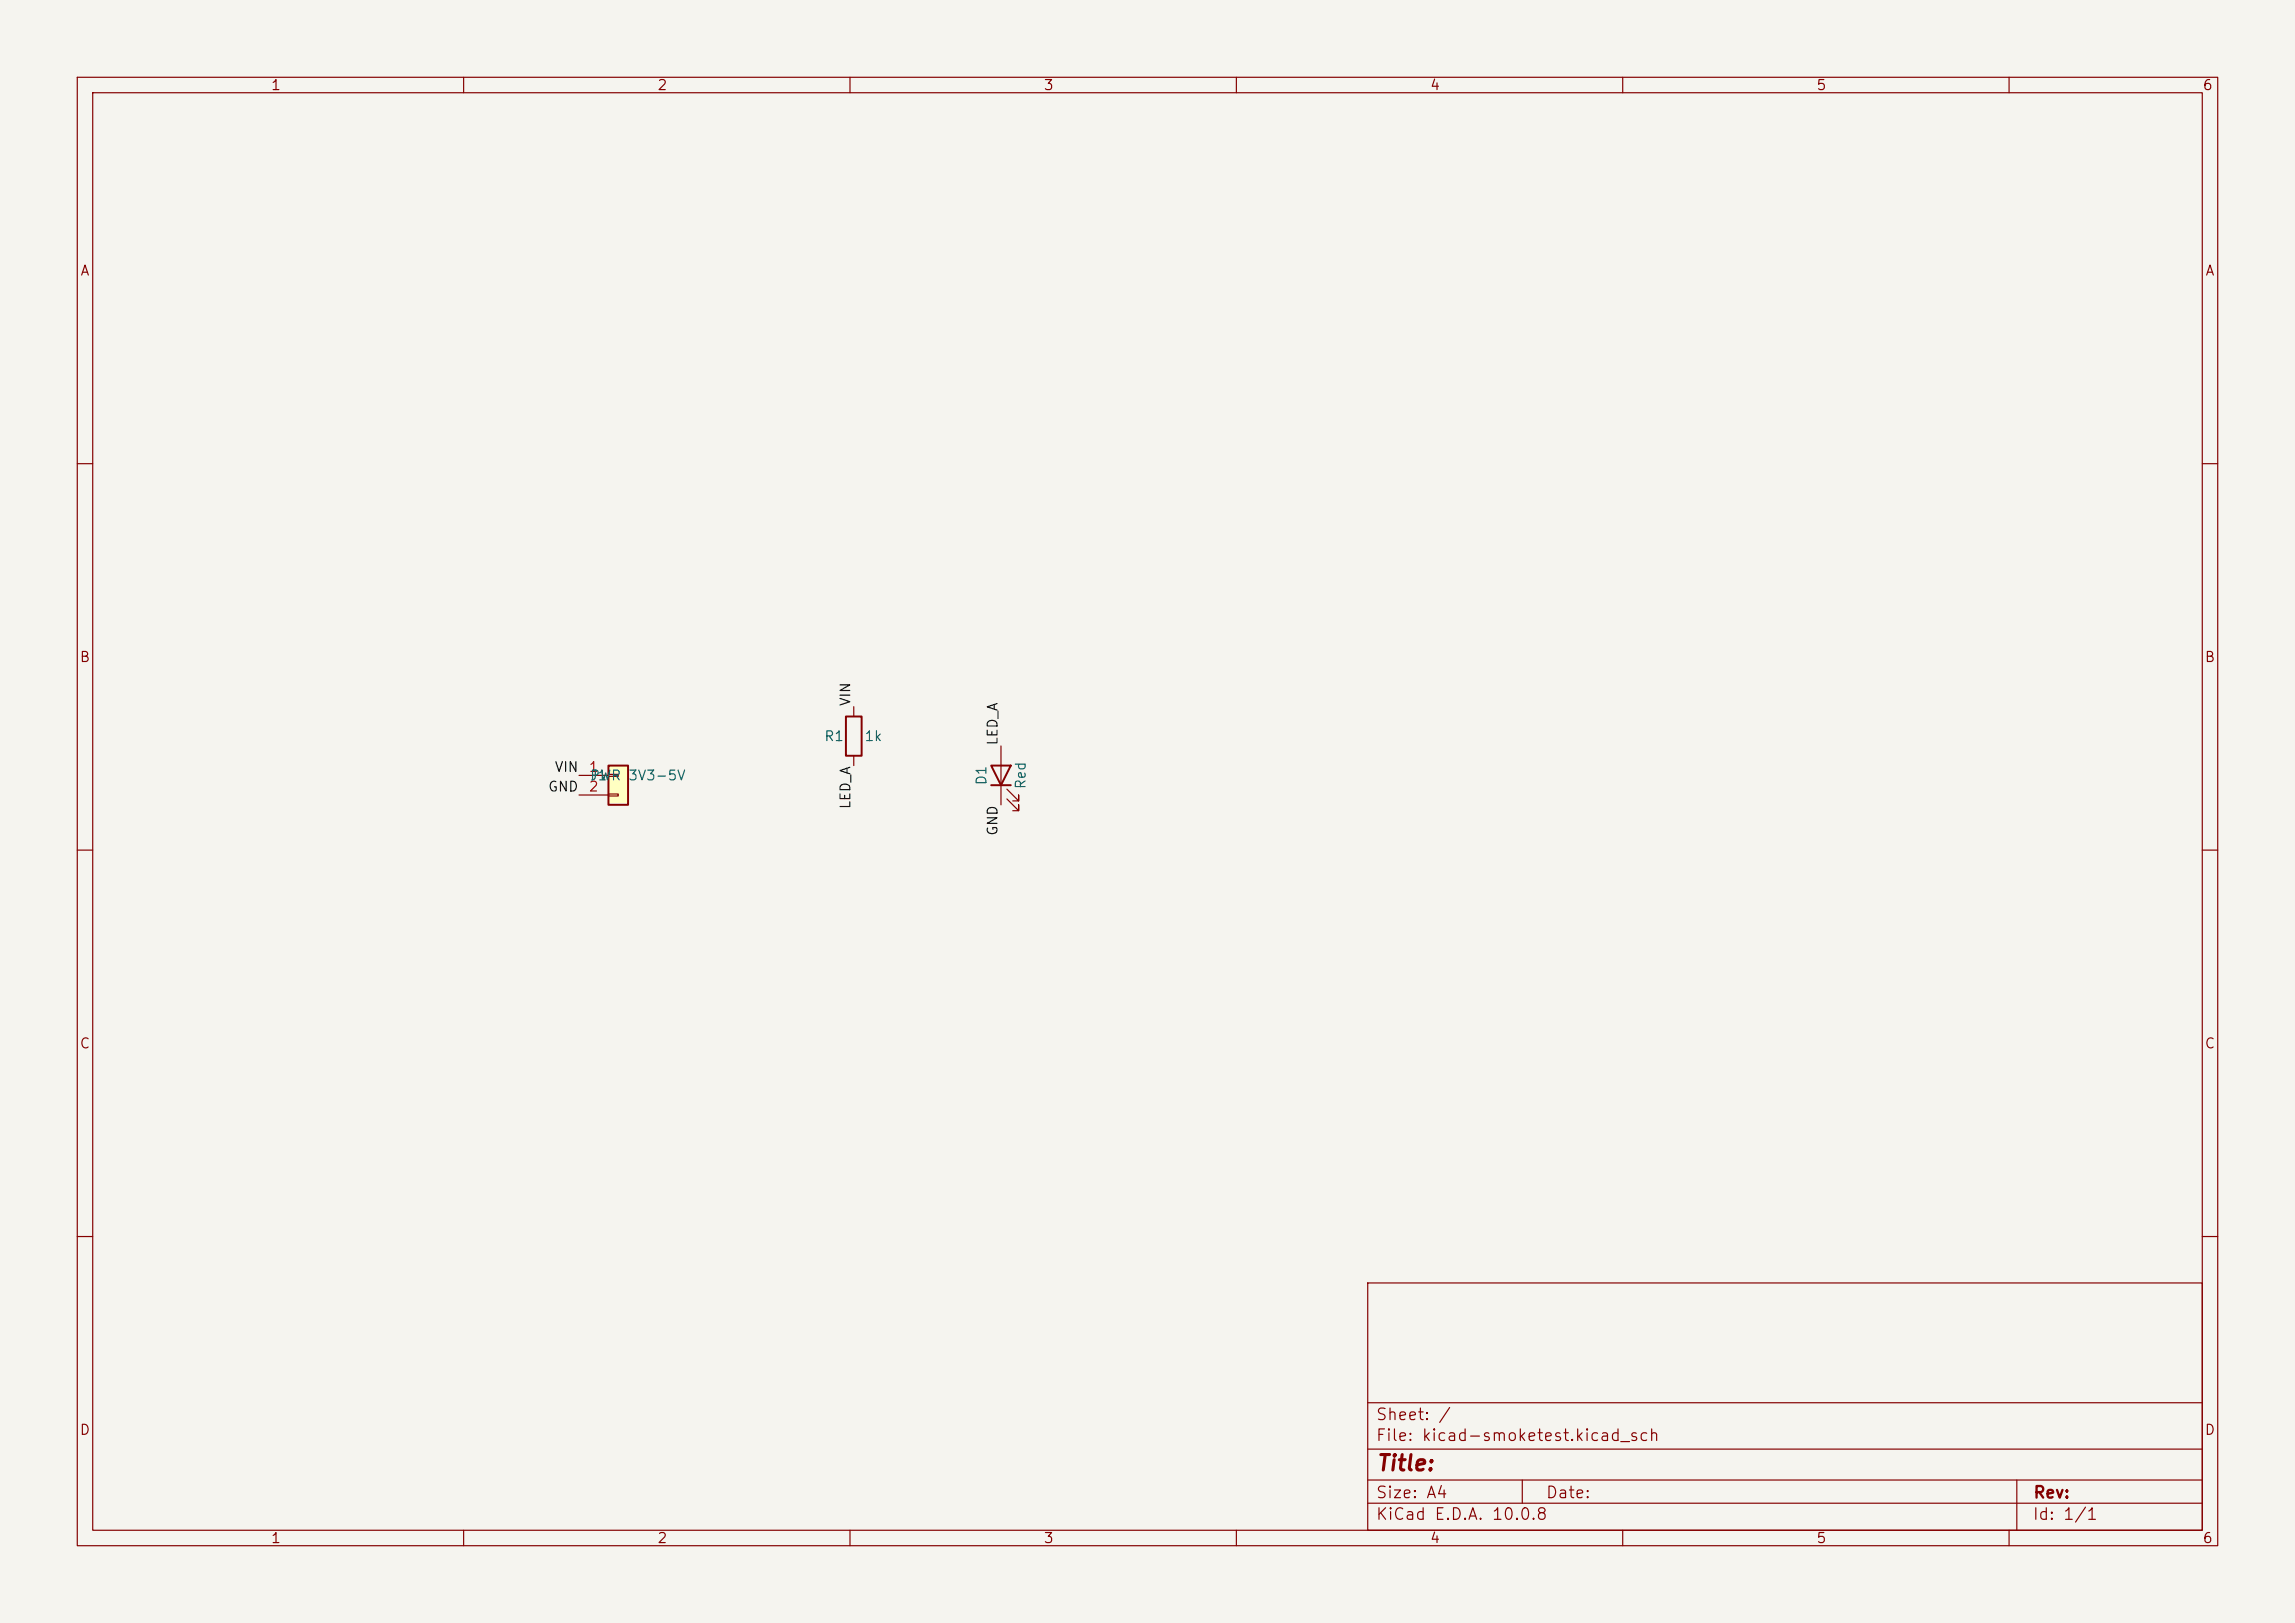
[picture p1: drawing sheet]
<svg xmlns="http://www.w3.org/2000/svg" width="297mm" height="210mm" viewBox="0 0 297 210" stroke-linecap="round" stroke-linejoin="round" font-family="sans-serif">
<defs><g id="words">
<text font-size="2" fill="#840000" x="178" y="190.8">Title:</text>
<g font-size="1.5" fill="#840000">
<text x="178" y="184.1">Sheet: /</text>
<text x="178" y="186.8">File: kicad-smoketest.kicad_sch</text>
<text x="178" y="197">KiCad E.D.A. 10.0.8</text>
<text x="178" y="194.2">Size: A4</text>
<text x="200" y="194.2">Date:</text>
<text x="263" y="197">Id: 1/1</text>
<text x="263" y="194.2">Rev:</text>
</g>
<g font-size="1.3" fill="#840000">
<text x="35" y="12">1</text>
<text x="85" y="12">2</text>
<text x="135" y="12">3</text>
<text x="185" y="12">4</text>
<text x="235" y="12">5</text>
<text x="285" y="12">6</text>
<text x="10.3" y="36">A</text>
<text x="285.3" y="36">A</text>
<text x="10.2" y="86">B</text>
<text x="285.2" y="86">B</text>
<text x="10.2" y="136">C</text>
<text x="285.2" y="136">C</text>
<text x="10.2" y="186">D</text>
<text x="285.2" y="186">D</text>
<text x="35" y="200">1</text>
<text x="85" y="200">2</text>
<text x="135" y="200">3</text>
<text x="185" y="200">4</text>
<text x="235" y="200">5</text>
<text x="285" y="200">6</text>
</g>
<g font-size="1.3" fill="#0f0f0f">
<text x="110.4" y="91.5" transform="rotate(-90 110.4 91.5)">VIN</text>
<text x="71.7" y="100.2">VIN</text>
<text x="129.4" y="96.5" transform="rotate(-90 129.4 96.5)">LED_A</text>
<text x="70.8" y="102.7">GND</text>
<text x="110.4" y="104.8" transform="rotate(-90 110.4 104.8)">LED_A</text>
<text x="129.4" y="108.2" transform="rotate(-90 129.4 108.2)">GND</text>
</g>
<g font-size="1.3" fill="#a90000">
<text x="76.1" y="100.2">1</text>
<text x="76.1" y="102.7">2</text>
</g>
<g font-size="1.3" fill="#006464">
<text x="76.3" y="101.3">J1</text>
<text x="76.3" y="101.3">PWR 3V3-5V</text>
<text x="106.6" y="96.2">R1</text>
<text x="111.8" y="96.2">1k</text>
<text x="128" y="101.7" transform="rotate(-90 128 101.7)">D1</text>
<text x="133" y="102.2" transform="rotate(-90 133 102.2)">Red</text>
</g>
</g></defs>
<path d="M0 0h297v210h-297z" fill="#f5f4ef" stroke="#f5f4ef" stroke-width=".13"/>
<g fill="none" stroke="#840000" stroke-width=".15">
<path d="M10 10h277v190h-277zM12 12h273v186h-273zM60 10v2M110 10v2M160 10v2M210 10v2M260 10v2M10 60h2M285 60h2M110.5 91.4v1.3M110.5 97.8v1.3M129.5 96.5v7.6"/>
<path d="M10 110h2M130.3 103.4l1.5 1.5v-.8v.8h-.7M130.3 102.1l1.5 1.5v-.7v.7h-.7M285 110h2M10 160h2M177 166h108v32h-108zM285 160h2M60 198v2M110 198v2M160 198v2M177 194.5h108M177 191.5h108"/>
<path d="M177 187.5h108M177 181.5h108M197 191.5v3M210 198v2M260 198v2M261 191.5v6.5"/>
</g>
<path d="M109.5 92.7h2v5.1h-2zM128.3 99.1h2.5l-1.3 2.5zM128.3 101.6h2.5" fill="none" stroke="#840000" stroke-width=".25"/>
<path d="M78.7 99.1h2.6v5h-2.6z" fill="#ffffc2"/>
<path d="M78.7 99.1h2.6v5h-2.6z" fill="none" stroke="#840000" stroke-width=".25"/>
<path d="M74.9 100.3h3.8M74.9 102.9h3.8M78.7 100.2h1.3v.3h-1.3zM78.7 102.7h1.3v.3h-1.3z" fill="none" stroke="#840000" stroke-width=".15"/>
<use href="#words"/>
</svg>
